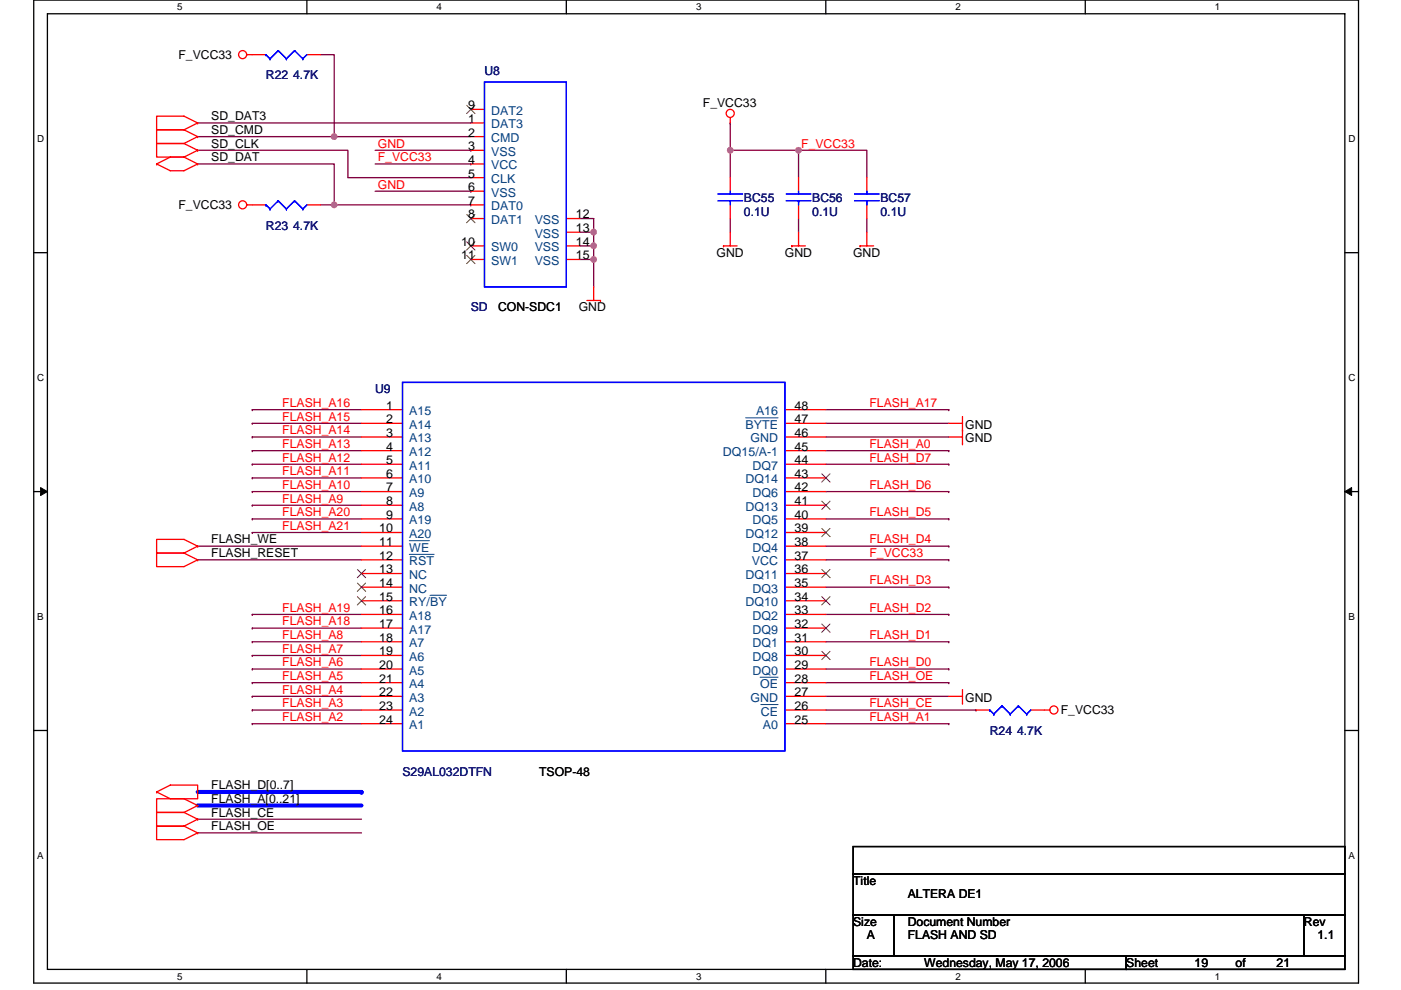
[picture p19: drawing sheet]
<svg xmlns="http://www.w3.org/2000/svg" width="297mm" height="210mm" viewBox="0 0 297 210" stroke-linecap="round" stroke-linejoin="round" font-family="sans-serif">
<defs><g id="words">
<g font-size="2.6">
<text x="37.8" y="12.5">F_VCC33</text>
<text x="99.2" y="23.2">9</text>
<text x="149" y="22.6">F_VCC33</text>
<text x="44.8" y="28.4">SD_CMD</text>
<text x="44.8" y="25.5">SD_DAT3</text>
<text x="99.2" y="26.1">1</text>
<text x="99.2" y="29">2</text>
<text x="44.8" y="31.3">SD_CLK</text>
<text x="44.8" y="34.2">SD_DAT</text>
<text x="99.2" y="31.9">3</text>
<text x="99.2" y="34.8">4</text>
<text x="99.2" y="37.7">5</text>
<text x="99.2" y="40.5">6</text>
<text x="37.8" y="44.3">F_VCC33</text>
<text x="99.2" y="43.4">7</text>
<text x="99.2" y="46.3">8</text>
<text x="122.1" y="46.3">12</text>
<text x="97.8" y="52.1">10</text>
<text x="122.1" y="49.2">13</text>
<text x="122.1" y="52.1">14</text>
<text x="97.8" y="55">11</text>
<text x="122.1" y="55">15</text>
<text x="151.9" y="54.5">GND</text>
<text x="166.4" y="54.5">GND</text>
<text x="180.9" y="54.5">GND</text>
<text x="105.6" y="66.1">CON-SDC1</text>
<text x="122.7" y="66.1">GND</text>
<text x="81.8" y="89.8">2</text>
<text x="81.8" y="86.9">1</text>
<text x="168.4" y="86.9">48</text>
<text x="168.4" y="89.8">47</text>
<text x="81.8" y="95.6">4</text>
<text x="81.8" y="92.7">3</text>
<text x="168.4" y="95.6">45</text>
<text x="168.4" y="92.7">46</text>
<text x="204.6" y="91">GND</text>
<text x="204.6" y="93.9">GND</text>
<text x="81.8" y="101.3">6</text>
<text x="81.8" y="98.4">5</text>
<text x="168.4" y="98.4">44</text>
<text x="168.4" y="101.3">43</text>
<text x="81.8" y="107.1">8</text>
<text x="81.8" y="104.2">7</text>
<text x="168.4" y="104.2">42</text>
<text x="168.4" y="107.1">41</text>
<text x="80.4" y="112.9">10</text>
<text x="81.8" y="110">9</text>
<text x="168.4" y="110">40</text>
<text x="168.4" y="112.9">39</text>
<text x="44.8" y="118.2">FLASH_RESET</text>
<text x="44.8" y="115.3">FLASH_WE</text>
<text x="80.4" y="118.7">12</text>
<text x="80.4" y="115.8">11</text>
<text x="168.4" y="115.8">38</text>
<text x="168.4" y="118.7">37</text>
<text x="80.4" y="121.6">13</text>
<text x="80.4" y="124.5">14</text>
<text x="168.4" y="124.5">35</text>
<text x="168.4" y="121.6">36</text>
<text x="80.4" y="127.4">15</text>
<text x="80.4" y="130.3">16</text>
<text x="168.4" y="130.3">33</text>
<text x="168.4" y="127.4">34</text>
<text x="80.4" y="136.1">18</text>
<text x="80.4" y="133.2">17</text>
<text x="168.4" y="136.1">31</text>
<text x="168.4" y="133.2">32</text>
<text x="80.4" y="141.9">20</text>
<text x="80.4" y="139">19</text>
<text x="168.4" y="141.9">29</text>
<text x="168.4" y="139">30</text>
<text x="80.4" y="147.7">22</text>
<text x="80.4" y="144.8">21</text>
<text x="168.4" y="144.8">28</text>
<text x="168.4" y="147.7">27</text>
<text x="204.6" y="148.9">GND</text>
<text x="80.4" y="153.5">24</text>
<text x="80.4" y="150.6">23</text>
<text x="168.4" y="150.6">26</text>
<text x="168.4" y="153.5">25</text>
<text x="224.9" y="151.5">F_VCC33</text>
<text x="44.8" y="167.4">FLASH_D[0..7]</text>
<text x="114.3" y="164.5">TSOP-48</text>
<text x="44.8" y="170.3">FLASH_A[0..21]</text>
<text x="44.8" y="173.2">FLASH_CE</text>
<text x="44.8" y="176.1">FLASH_OE</text>
<text x="180.9" y="187.7">Title</text>
<text x="192.5" y="190.6">ALTERA DE1</text>
<text x="180.9" y="196.4">Size</text>
<text x="192.5" y="196.4">Document Number</text>
<text x="276.5" y="196.4">Rev</text>
<text x="183.8" y="199.3">A</text>
<text x="192.5" y="199.3">FLASH AND SD</text>
<text x="279.3" y="199.3">1.1</text>
<text x="180.9" y="205">Date:</text>
<text x="196" y="205">Wednesday, May 17, 2006</text>
<text x="238.8" y="205">Sheet</text>
<text x="253.3" y="205">19</text>
<text x="262" y="205">of</text>
<text x="270.7" y="205">21</text>
</g>
<g font-size="2.6" fill="#000080">
<text x="56.4" y="16.8">R22 4.7K</text>
<text x="102.7" y="16">U8</text>
<text x="157.7" y="42.9">BC55</text>
<text x="157.7" y="45.8">0.1U</text>
<text x="172.2" y="42.9">BC56</text>
<text x="172.2" y="45.8">0.1U</text>
<text x="186.7" y="42.9">BC57</text>
<text x="186.7" y="45.8">0.1U</text>
<text x="56.4" y="48.7">R23 4.7K</text>
<text x="99.8" y="66.1">SD</text>
<text x="79.5" y="83.4">U9</text>
<text x="209.8" y="155.8">R24 4.7K</text>
<text x="85.3" y="164.5">S29AL032DTFN</text>
</g>
<g font-size="2.6" fill="#004080">
<text x="104.2" y="27.2">DAT3</text>
<text x="104.2" y="24.4">DAT2</text>
<text x="104.2" y="30.1">CMD</text>
<text x="104.2" y="33">VSS</text>
<text x="104.2" y="35.9">VCC</text>
<text x="104.2" y="38.8">CLK</text>
<text x="104.2" y="41.7">VSS</text>
<text x="104.2" y="44.6">DAT0</text>
<text x="104.2" y="47.5">DAT1</text>
<text x="113.4" y="47.5">VSS</text>
<text x="104.2" y="53.3">SW0</text>
<text x="113.4" y="50.4">VSS</text>
<text x="113.4" y="53.3">VSS</text>
<text x="104.2" y="56.2">SW1</text>
<text x="113.4" y="56.2">VSS</text>
<text x="86.8" y="88.1">A15</text>
<text x="160.3" y="88.1">A16</text>
<text x="86.8" y="93.9">A13</text>
<text x="86.8" y="91">A14</text>
<text x="158.1" y="91">BYTE</text>
<text x="159.1" y="93.9">GND</text>
<text x="86.8" y="99.6">A11</text>
<text x="86.8" y="96.8">A12</text>
<text x="153.3" y="96.8">DQ15/A-1</text>
<text x="159.6" y="99.6">DQ7</text>
<text x="86.8" y="105.4">A9</text>
<text x="86.8" y="102.5">A10</text>
<text x="158.1" y="102.5">DQ14</text>
<text x="159.6" y="105.4">DQ6</text>
<text x="86.8" y="108.3">A8</text>
<text x="86.8" y="111.2">A19</text>
<text x="158.1" y="108.3">DQ13</text>
<text x="159.6" y="111.2">DQ5</text>
<text x="86.8" y="119.9">RST</text>
<text x="86.8" y="117">WE</text>
<text x="86.8" y="114.1">A20</text>
<text x="158.1" y="114.1">DQ12</text>
<text x="159.4" y="119.9">VCC</text>
<text x="159.6" y="117">DQ4</text>
<text x="86.8" y="122.8">NC</text>
<text x="86.8" y="125.7">NC</text>
<text x="158.1" y="122.8">DQ11</text>
<text x="159.6" y="125.7">DQ3</text>
<text x="86.8" y="131.5">A18</text>
<text x="86.8" y="128.6">RY/BY</text>
<text x="158.1" y="128.6">DQ10</text>
<text x="159.6" y="131.5">DQ2</text>
<text x="86.8" y="137.3">A7</text>
<text x="86.8" y="134.4">A17</text>
<text x="159.6" y="137.3">DQ1</text>
<text x="159.6" y="134.4">DQ9</text>
<text x="86.8" y="143.1">A5</text>
<text x="86.8" y="140.2">A6</text>
<text x="159.6" y="143.1">DQ0</text>
<text x="159.6" y="140.2">DQ8</text>
<text x="86.8" y="148.9">A3</text>
<text x="86.8" y="146">A4</text>
<text x="159.1" y="148.9">GND</text>
<text x="161.2" y="146">OE</text>
<text x="86.8" y="154.7">A1</text>
<text x="86.8" y="151.8">A2</text>
<text x="161.3" y="151.8">CE</text>
<text x="161.8" y="154.7">A0</text>
</g>
<g font-size="2.6" fill="#f00">
<text x="80.1" y="31.3">GND</text>
<text x="80.1" y="34.2">F_VCC33</text>
<text x="169.9" y="31.3">F_VCC33</text>
<text x="80.1" y="40">GND</text>
<text x="59.9" y="86.3">FLASH_A16</text>
<text x="59.9" y="89.2">FLASH_A15</text>
<text x="184.4" y="86.3">FLASH_A17</text>
<text x="59.9" y="92.1">FLASH_A14</text>
<text x="59.9" y="95">FLASH_A13</text>
<text x="184.4" y="95">FLASH_A0</text>
<text x="59.9" y="97.9">FLASH_A12</text>
<text x="59.9" y="100.8">FLASH_A11</text>
<text x="184.4" y="97.9">FLASH_D7</text>
<text x="59.9" y="103.7">FLASH_A10</text>
<text x="59.9" y="106.6">FLASH_A9</text>
<text x="184.4" y="103.7">FLASH_D6</text>
<text x="59.9" y="109.5">FLASH_A20</text>
<text x="59.9" y="112.4">FLASH_A21</text>
<text x="184.4" y="109.5">FLASH_D5</text>
<text x="184.4" y="118.2">F_VCC33</text>
<text x="184.4" y="115.3">FLASH_D4</text>
<text x="184.4" y="124">FLASH_D3</text>
<text x="59.9" y="129.8">FLASH_A19</text>
<text x="184.4" y="129.8">FLASH_D2</text>
<text x="59.9" y="132.7">FLASH_A18</text>
<text x="59.9" y="135.6">FLASH_A8</text>
<text x="184.4" y="135.6">FLASH_D1</text>
<text x="59.9" y="138.5">FLASH_A7</text>
<text x="59.9" y="141.3">FLASH_A6</text>
<text x="184.4" y="141.3">FLASH_D0</text>
<text x="59.9" y="144.2">FLASH_A5</text>
<text x="59.9" y="147.1">FLASH_A4</text>
<text x="184.4" y="144.2">FLASH_OE</text>
<text x="59.9" y="150">FLASH_A3</text>
<text x="59.9" y="152.9">FLASH_A2</text>
<text x="184.4" y="150">FLASH_CE</text>
<text x="184.4" y="152.9">FLASH_A1</text>
</g>
<g font-size="2.1">
<text x="37.5" y="2.2">5</text>
<text x="92.6" y="2.2">4</text>
<text x="147.6" y="2.2">3</text>
<text x="202.6" y="2.2">2</text>
<text x="257.6" y="2.2">1</text>
<text x="7.9" y="30.1">D</text>
<text x="285.9" y="30.1">D</text>
<text x="7.9" y="80.8">C</text>
<text x="285.9" y="80.8">C</text>
<text x="7.9" y="131.4">B</text>
<text x="285.9" y="131.4">B</text>
<text x="7.9" y="182.1">A</text>
<text x="285.9" y="182.1">A</text>
<text x="37.5" y="207.8">5</text>
<text x="92.6" y="207.8">4</text>
<text x="147.6" y="207.8">3</text>
<text x="202.6" y="207.8">2</text>
<text x="257.6" y="207.8">1</text>
</g>
</g></defs>
<path d="M7.2 0h280.8v208.5h-280.8zM10.1 2.9h275v202.7h-275z" fill="none" stroke="#000" stroke-width=".28"/>
<g fill="#fff">
<path d="M37.5 .3h1.2v2.3h-1.2z"/>
<path d="M37.5 205.9h1.2v2.3h-1.2z"/>
</g>
<path d="M65.1 0v2.9M65.1 205.6v2.9" fill="none" stroke="#000" stroke-width=".28"/>
<g fill="#fff">
<path d="M92.6 .3h1.1v2.3h-1.1z"/>
<path d="M92.6 205.9h1.1v2.3h-1.1z"/>
</g>
<path d="M120.1 0v2.9M120.1 205.6v2.9" fill="none" stroke="#000" stroke-width=".28"/>
<g fill="#fff">
<path d="M147.6 .3h1.1v2.3h-1.1z"/>
<path d="M147.6 205.9h1.1v2.3h-1.1z"/>
</g>
<path d="M175.1 0v2.9M175.1 205.6v2.9" fill="none" stroke="#000" stroke-width=".28"/>
<g fill="#fff">
<path d="M202.6 .3h1.1v2.3h-1.1z"/>
<path d="M202.6 205.9h1.1v2.3h-1.1z"/>
</g>
<path d="M230.1 0v2.9M230.1 205.6v2.9" fill="none" stroke="#000" stroke-width=".28"/>
<g fill="#fff">
<path d="M257.6 .3h1.2v2.3h-1.2z"/>
<path d="M257.6 205.9h1.2v2.3h-1.2z"/>
<path d="M7.9 28.3h1.5v2.3h-1.5z"/>
<path d="M285.9 28.3h1.5v2.3h-1.5z"/>
<path d="M7.9 78.9h1.5v2.3h-1.5z"/>
<path d="M285.9 78.9h1.5v2.3h-1.5z"/>
</g>
<path d="M7.2 53.6h2.9M285.1 53.6h2.9" fill="none" stroke="#000" stroke-width=".28"/>
<g fill="#fff">
<path d="M7.9 129.6h1.4v2.3h-1.4z"/>
<path d="M285.9 129.6h1.3v2.3h-1.3z"/>
</g>
<path d="M7.2 104.3h2.9M285.1 104.3h2.9" fill="none" stroke="#000" stroke-width=".28"/>
<path d="M8.6 103.4l1.5 .9-1.5 .8zM285.1 104.3l1.5-.9v1.7z" fill="#000" stroke="#000" stroke-width=".21"/>
<g fill="#fff">
<path d="M7.9 180.3h1.4v2.3h-1.4z"/>
<path d="M285.9 180.3h1.4v2.3h-1.4z"/>
</g>
<path d="M7.2 154.9h2.9M285.1 154.9h2.9M180.9 179.6h104.2v5.7h-104.2zM180.9 185.3h104.2v8.7h-104.2zM180.9 194h8.7v8.7h-8.7zM189.6 194h86.9v8.7h-86.9zM276.5 194h8.6v8.7h-8.6zM180.9 202.7h57.9v2.9h-57.9zM238.8 202.7h46.3v2.9h-46.3z" fill="none" stroke="#000" stroke-width=".28"/>
<g fill="none" stroke="#800040" stroke-width=".28">
<path d="M68 11.6h2.9v17.4M41.9 31.9h31.9v5.8h26M41.9 34.8h29v8.7h28.9M41.9 26.1h57.9M41.9 29h29M70.9 29h.1M70.9 29h28.9M79.5 31.9h20.3M79.5 34.8h20.3M99.8 31.9h.1M99.8 34.8h.1M154.8 31.9h14.5"/>
<path d="M154.8 31.9h.1M154.8 26.1h.1M154.8 26.1v11.6M169.3 31.9h.1M169.3 31.9h14.5v5.8M169.3 31.9v5.8M68 43.5h2.9M79.5 40.6h20.3M99.8 40.6h.1M99.8 43.5h.1M123 46.4h2.9v2.9M123 55h2.9"/>
<path d="M123 52.2h2.9M123 49.3h2.9M125.9 49.3h.1M125.9 55v5.8M125.9 52.2h.1M125.9 55h.1M125.9 49.3v5.7M154.8 46.4v2.9M169.3 46.4v2.9M183.8 46.4v2.9M53.5 86.9h.1M53.5 89.8h.1"/>
<path d="M53.5 92.7h.1M53.5 95.6h.1M53.5 98.5h.1M53.5 86.9h23.1M53.5 89.8h23.1M53.5 92.7h23.1M53.5 95.6h23.1M53.5 98.5h23.1M175.1 89.8h26.1M175.1 92.7h26.1M175.1 86.9h26.1M175.1 95.6h26.1"/>
<path d="M175.1 98.5h26.1M201.2 95.6h.1M201.2 86.9h.1M201.2 98.5h.1M41.9 118.7h34.7M41.9 115.8h34.7M53.5 101.4h.1M53.5 104.3h.1M53.5 107.2h.1M53.5 110.1h.1M53.5 112.9h.1M53.5 101.4h23.1"/>
<path d="M53.5 104.3h23.1M53.5 107.2h23.1M53.5 110.1h23.1M53.5 112.9h23.1M175.1 118.7h26.1M175.1 104.3h26.1M175.1 110.1h26.1M175.1 115.8h26.1M201.2 118.7h.1M201.2 104.3h.1M201.2 110.1h.1M201.2 115.8h.1"/>
<path d="M53.5 130.3h.1M53.5 133.2h.1M53.5 136.1h.1M53.5 139h.1M53.5 130.3h23.1M53.5 133.2h23.1M53.5 136.1h23.1M53.5 139h23.1M175.1 130.3h26.1M175.1 136.1h26.1M175.1 124.5h26.1M201.2 124.5h.1"/>
<path d="M201.2 130.3h.1M201.2 136.1h.1M53.5 141.9h.1M53.5 144.8h.1M53.5 147.7h.1M53.5 150.6h.1M53.5 153.5h.1M53.5 150.6h23.1M53.5 141.9h23.1M53.5 144.8h23.1M53.5 147.7h23.1M53.5 153.5h23.1"/>
<path d="M175.1 147.7h26.1M175.1 150.6h31.8M175.1 141.9h26.1M175.1 144.8h26.1M175.1 153.5h26.1M201.2 153.5h.1M201.2 144.8h.1M201.2 141.9h.1M206.9 150.6h.1M41.9 173.8h34.7M41.9 176.7h34.7"/>
</g>
<path d="M41.9 170.9h34.7M41.9 168h34.7M76.6 168h.1" fill="none" stroke="#00f" stroke-width=".87"/>
<g fill="#f0f" stroke="#f0f" stroke-width=".28">
<circle cx="125.9" cy="49.2" r=".57"/>
<circle cx="125.9" cy="52.1" r=".57"/>
<circle cx="125.9" cy="55" r=".57"/>
<circle cx="70.8" cy="43.5" r=".57"/>
<circle cx="154.8" cy="31.9" r=".57"/>
<circle cx="169.3" cy="31.9" r=".57"/>
<circle cx="70.8" cy="29" r=".57"/>
</g>
<g fill="none" stroke="#f00" stroke-width=".28">
<path d="M52.3 11.6h4.1M65.1 11.6h2.9M33.2 34.8l2.9 1.4h2.9l2.9-1.4M33.2 34.8h.1M39 30.4h-5.8v2.9h5.8M39 27.5h-5.8v2.9h5.8M39 33.3h-2.9l-2.9 1.5M39 30.4l2.9 1.5M39 27.5l2.9 1.5M39 33.3l2.9 1.5M41.9 31.9h.1M41.9 29h.1"/>
<path d="M41.9 34.8h.1M41.9 26.1l-2.9-1.5h-5.8v2.9h5.8M41.9 26.1h.1M41.9 31.9l-2.9 1.4M41.9 29l-2.9 1.4M41.9 26.1l-2.9 1.4M99.8 26.1h2.9M99.8 29h2.9M99.8 31.9h2.9M99.8 34.8h2.9M99.8 37.7h2.9M99.8 23.2h2.9"/>
<path d="M154.8 24.9v1.2M154.8 37.7v2.9M169.3 37.7v2.9M183.8 37.7v2.9M52.3 43.5h4.1M65.1 43.5h2.9M99.8 52.2h2.9M99.8 43.5h2.9M99.8 40.6h2.9M99.8 46.4h2.9M99.8 55h2.9M120.1 52.2h2.9"/>
<path d="M120.1 46.4h2.9M120.1 55h2.9M120.1 49.3h2.9M153.4 52.2h.1M153.4 52.2h2.9M154.8 49.3v2.9M154.8 43.5v2.9M167.9 52.2h.1M167.9 52.2h2.8M169.3 49.3v2.9M169.3 43.5v2.9M182.3 52.2h.1"/>
<path d="M182.3 52.2h2.9M183.8 49.3v2.9M183.8 43.5v2.9M124.4 63.7h2.9M125.9 60.8v2.9M127.3 63.7h.1M76.6 98.5h8.7M76.6 95.6h8.7M76.6 92.7h8.7M76.6 89.8h8.7M76.6 86.9h8.7M166.4 98.5h8.7"/>
<path d="M166.4 95.6h8.7M166.4 92.7h8.7M166.4 89.8h8.7M166.4 86.9h8.7M201.2 89.8h2.9M201.2 92.7h2.9M204.1 91.2h.1M204.1 94.1h.1M204.1 88.3v5.8M39 117.3h-5.8v2.9h5.8l2.9-1.5M39 117.3l2.9 1.4M41.9 118.7h.1"/>
<path d="M41.9 115.8l-2.9-1.4h-5.8v2.9h5.8M41.9 115.8h.1M41.9 115.8l-2.9 1.5M76.6 115.8h8.7M76.6 110.1h8.7M76.6 104.3h8.7M76.6 107.2h8.7M76.6 101.4h8.7M76.6 112.9h8.7M76.6 118.7h8.7M166.4 115.8h8.7M166.4 110.1h8.7"/>
<path d="M166.4 104.3h8.7M166.4 107.2h8.7M166.4 101.4h8.7M166.4 112.9h8.7M166.4 118.7h8.7M76.6 136.1h8.7M76.6 130.3h8.7M76.6 124.5h8.7M76.6 139h8.7M76.6 133.2h8.7M76.6 127.4h8.7M76.6 121.6h8.7"/>
<path d="M166.4 136.1h8.7M166.4 130.3h8.7M166.4 124.5h8.7M166.4 139h8.7M166.4 133.2h8.7M166.4 127.4h8.7M166.4 121.6h8.7M76.6 150.6h8.7M76.6 141.9h8.7M76.6 153.5h8.7M76.6 147.7h8.7M76.6 144.8h8.7"/>
<path d="M166.4 150.6h8.7M166.4 141.9h8.7M166.4 153.5h8.7M166.4 147.7h8.7M166.4 144.8h8.7M201.2 147.7h2.9M204.1 149.1h.1M204.1 146.3v2.8M206.9 150.6h2.9M218.5 150.6h4.1M33.2 168l2.9-1.5h5.8v2.9h-5.8zM33.2 168h.1"/>
<path d="M39 172.3h-5.8v2.9h5.8M39 175.2h-5.8v2.9h5.8l2.9-1.4M39 172.3l2.9 1.5M39 175.2l2.9 1.5M41.9 170.9l-2.9-1.5h-5.8v2.9h5.8M41.9 170.9h.1M41.9 173.8h.1M41.9 176.7h.1M41.9 170.9l-2.9 1.4M41.9 173.8l-2.9 1.4"/>
<circle cx="51.4" cy="11.6" r=".86"/>
<circle cx="154.8" cy="24.1" r=".86"/>
<circle cx="51.4" cy="43.4" r=".86"/>
<circle cx="223.4" cy="150.6" r=".86"/>
</g>
<g fill="none" stroke="#00f" stroke-width=".28">
<path d="M56.4 11.6h.1M56.4 11.6l.9 .9M57.3 12.5h.1M59 10.7h.1M59 10.7l1.7 1.8M59 10.7l-1.7 1.8M60.7 12.5h.1M62.5 10.7h.1M62.5 10.7l1.7 1.8M62.5 10.7l-1.8 1.8M64.2 12.5h.1M65.1 11.6l-.9 .9"/>
<path d="M102.7 17.4h17.4v43.4h-17.4zM56.4 43.5h.1M56.4 43.5l.9 .8M57.3 44.3h.1M59 42.6h.1M59 42.6l1.7 1.7M59 42.6l-1.7 1.7M60.7 44.3h.1M62.5 42.6h.1M62.5 42.6l1.7 1.7M62.5 42.6l-1.8 1.7M64.2 44.3h.1"/>
<path d="M65.1 43.5l-.9 .8M152.2 42.6h5.2M152.2 41.1h5.2M154.8 40.6v.5M154.8 42.6h.1M154.8 42.6v.9M166.7 42.6h5.2M166.7 41.1h5.2M169.3 40.6v.5M169.3 42.6h.1M169.3 42.6v.9M181.2 42.6h5.2"/>
<path d="M181.2 41.1h5.2M183.8 40.6v.5M183.8 42.6h.1M183.8 42.6v.9M85.3 81.1h81.1v78.2h-81.1zM209.8 150.6h.1M209.8 150.6l.9 .9M210.7 151.5h.1M212.4 149.7h.1M212.4 149.7l1.8 1.8M212.4 149.7l-1.7 1.8M214.2 151.5h.1"/>
<path d="M215.9 149.7h.1M215.9 149.7l1.8 1.8M215.9 149.7l-1.7 1.8M217.7 151.5h.1M218.5 150.6l-.8 .9"/>
</g>
<g fill="none" stroke="#804000" stroke-width=".21">
<path d="M99 22.3l1.7 1.8M100.7 22.3l-1.8 1.8M99 45.5l1.7 1.7M99 51.3l1.7 1.7M99 54.2l1.7 1.7M100.7 45.5l-1.8 1.7M100.7 51.3l-1.8 1.7M100.7 54.2l-1.8 1.7M174.2 112.1l1.8 1.7M174.2 106.3l1.8 1.8M174.2 100.5l1.8 1.8M176 112.1l-1.8 1.7"/>
<path d="M176 106.3l-1.8 1.8M176 100.5l-1.8 1.8M75.8 126.6l1.7 1.7M75.8 120.8l1.7 1.7M75.8 123.7l1.7 1.7M77.5 126.6l-1.7 1.7M77.5 120.8l-1.7 1.7M77.5 123.7l-1.7 1.7M174.2 138.2l1.8 1.7M174.2 132.4l1.8 1.7M174.2 126.6l1.8 1.7M174.2 120.8l1.8 1.7"/>
<path d="M176 138.2l-1.8 1.7M176 132.4l-1.8 1.7M176 126.6l-1.8 1.7M176 120.8l-1.8 1.7"/>
</g>
<path d="M158.1 88.6h6.9M86.8 117.6h5.3M86.8 114.7h4.2M91.2 126.3h3.5M161.2 143.6h3.8M161.3 149.4h3.7" fill="none" stroke="#004080" stroke-width=".21"/>
<use href="#words"/>
</svg>
